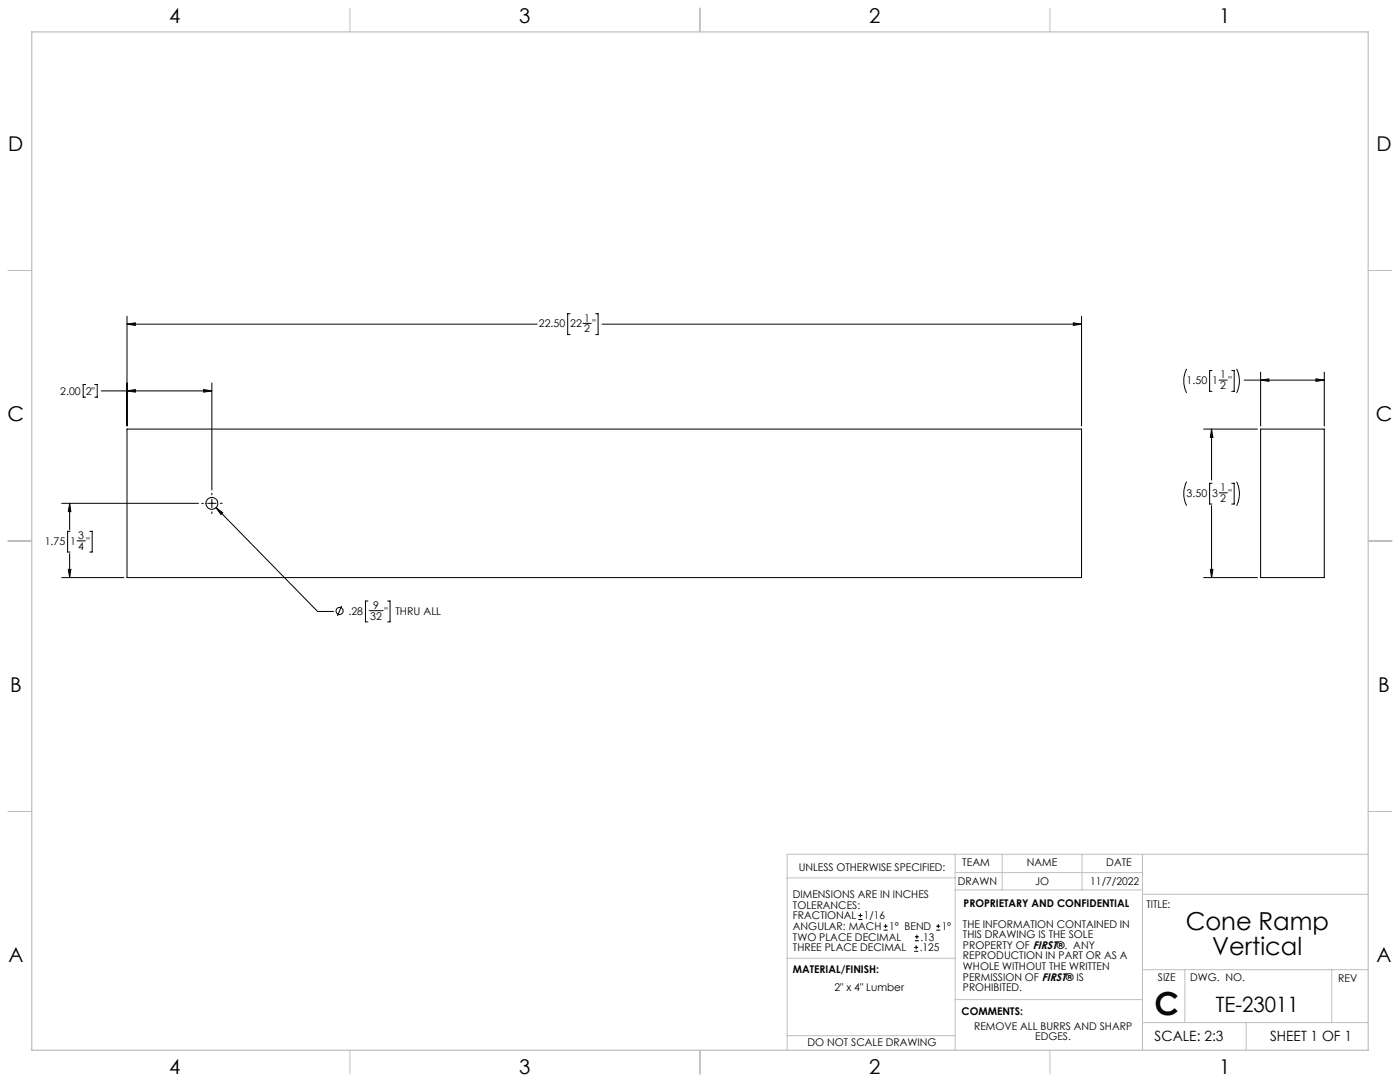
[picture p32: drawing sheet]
<svg xmlns="http://www.w3.org/2000/svg" width="559mm" height="432mm" viewBox="0 0 559 432" stroke-linecap="round" stroke-linejoin="round" font-family="sans-serif">
<defs><g id="words">
<text font-size="12.7" x="460.9" y="405.2">C</text>
<g font-size="9.9">
<text x="473.3" y="371.2">Cone Ramp</text>
<text x="483.9" y="381.1">Vertical</text>
</g>
<text font-size="8.5" x="485.2" y="404">TE-23011</text>
<g font-size="8.1">
<text x="67.6" y="9.3">4</text>
<text x="207.3" y="9.3">3</text>
<text x="347" y="9.3">2</text>
<text x="486.7" y="9.3">1</text>
<text x="3.3" y="60.1">D</text>
<text x="549.4" y="60.1">D</text>
<text x="3" y="168">C</text>
<text x="549.1" y="168">C</text>
<text x="4" y="276">B</text>
<text x="550.1" y="276">B</text>
<text x="3.3" y="383.9">A</text>
<text x="549.4" y="383.9">A</text>
<text x="67.6" y="428.4">4</text>
<text x="207.3" y="428.4">3</text>
<text x="347" y="428.4">2</text>
<text x="486.7" y="428.4">1</text>
</g>
<g font-size="5.6">
<text x="460.9" y="415.2">SCALE: 2:3</text>
<text x="507" y="415.2">SHEET 1 OF 1</text>
</g>
<g font-size="4.2">
<text x="215.1" y="130.7">22.50</text>
<text x="227.6" y="130.7">22</text>
<text x="233.2" y="128.4">1</text>
<text x="236.5" y="130.7">&quot;</text>
<text x="233.2" y="132.6">2</text>
<text x="473.6" y="153.4">1.50</text>
<text x="483.8" y="153.4">1</text>
<text x="487.1" y="151">1</text>
<text x="487.1" y="155.2">2</text>
<text x="490.3" y="153.4">&quot;</text>
<text x="24" y="157.6">2.00</text>
<text x="34.2" y="157.6">2&quot;</text>
<text x="487.1" y="196">1</text>
<text x="473.6" y="198.4">3.50</text>
<text x="483.8" y="198.4">3</text>
<text x="487.1" y="200.2">2</text>
<text x="490.3" y="198.4">&quot;</text>
<text x="31.3" y="215.2">3</text>
<text x="17.8" y="217.5">1.75</text>
<text x="28" y="217.5">1</text>
<text x="31.3" y="219.4">4</text>
<text x="34.5" y="217.5">&quot;</text>
<text x="139.1" y="245.3">.28</text>
<text x="149" y="243">9</text>
<text x="153.4" y="245.3">&quot;</text>
<text x="157.8" y="245.3">THRU ALL</text>
<text x="147.8" y="247.2">32</text>
<text x="318.8" y="347.7">UNLESS OTHERWISE SPECIFIED:</text>
<text x="384.1" y="345.5">TEAM</text>
<text x="409.9" y="345.7">NAME</text>
<text x="441.6" y="345.7">DATE</text>
<text x="382.3" y="353.3">DRAWN</text>
<text x="413.2" y="353.3">JO</text>
<text x="435.2" y="353.3">11/7/2022</text>
<text x="316.5" y="358.5">DIMENSIONS ARE IN INCHES</text>
<text x="316.5" y="362.7">TOLERANCES:</text>
<text x="384.6" y="361.9">PROPRIETARY AND CONFIDENTIAL</text>
<text x="457.6" y="362.3">TITLE:</text>
<text x="316.5" y="371.2">ANGULAR: MACH</text>
<text x="316.5" y="366.9">FRACTIONAL</text>
<text x="344.8" y="366.9">1/16</text>
<text x="354.9" y="371.2">1° BEND</text>
<text x="375.9" y="371.2">1°</text>
<text x="384.4" y="370.2">THE INFORMATION CONTAINED IN</text>
<text x="316.5" y="375.4">TWO PLACE DECIMAL</text>
<text x="367.4" y="375.4">.13</text>
<text x="384.4" y="374.4">THIS DRAWING IS THE SOLE</text>
<text x="316.5" y="379.6">THREE PLACE DECIMAL</text>
<text x="367.1" y="379.6">.125</text>
<text x="384.4" y="378.6">PROPERTY OF FIRST®. ANY</text>
<text x="384.4" y="382.9">REPRODUCTION IN PART OR AS A</text>
<text x="316.5" y="388.4">MATERIAL/FINISH:</text>
<text x="384.4" y="387.1">WHOLE WITHOUT THE WRITTEN</text>
<text x="333.1" y="395.6">2&quot; x 4&quot; Lumber</text>
<text x="384.4" y="391.3">PERMISSION OF FIRST® IS</text>
<text x="384.4" y="395.6">PROHIBITED.</text>
<text x="462.2" y="391.3">SIZE</text>
<text x="475.1" y="391.3">DWG. NO.</text>
<text x="534.1" y="391.8">REV</text>
<text x="383.8" y="405.1">COMMENTS:</text>
<text x="388.8" y="410.9">REMOVE ALL BURRS AND SHARP</text>
<text x="322.3" y="417.6">DO NOT SCALE DRAWING</text>
<text x="413.2" y="415.2">EDGES.</text>
</g>
</g></defs>
<g fill="none" stroke="#c0c0c0" stroke-width=".4">
<path d="M139.7 3.2v9.5M279.4 3.2v9.5M419.1 3.2v9.5M3.1 107.9h9.6M546.1 107.9h9.5M3.1 215.9h9.6M546.1 215.9h9.5M3.1 323.8h9.6M546.1 323.8h9.5M314.2 350.3h67M381.2 340.9v78.2M381.2 355.1h74.8"/>
<path d="M381.2 348.2h74.8M400 340.9v14.2M431.9 340.9v14.2M456 340.9v78.2M456 356.9h90.1M546.1 340.9h-231.9v78.2M314.2 382.4h67.2M381.2 398.9h74.8M456 387h90.1M472.9 387v21.1M531.6 387v21.1M139.7 419.1v9.6"/>
<path d="M279.4 419.1v9.6M314.2 413.3h67M419.1 419.1v9.6M456 408.1h90.1M497.4 408.1v11"/>
</g>
<path d="M12.7 12.7h533.4v406.4h-533.4z" fill="none" stroke="#c0c0c0" stroke-width=".5"/>
<g fill="none" stroke="#000" stroke-width=".4">
<path d="M50.7 129.4l3.3-.6v1.1zM50.7 126.2v43.8M50.7 129.4h163.7M227.5 125.2h-.9v8.3h.9M232.7 129h3.3M237.8 125.2h.9v8.3h-.9M240.3 129.4h191.4M428.4 128.8l3.3 .6-3.3 .5zM431.7 126.2v43.8M34.2 153.5h-1v5h1M37.8 153.5h1v5h-1M40.4 156h44.2"/>
<path d="M50.7 156l3.3-.5v1zM81.3 155.5l3.3 .5-3.3 .5zM84.6 152.8v42.7M473.6 147.2a10.7 10.7 0 0 0 0 9.6M483.8 147.9h-1v8.3h1M486.6 151.7h3.3M491.6 147.9h1v8.3h-1M493.6 147.2a10.7 10.7 0 0 1 0 9.6M496.6 151.7h32M503.2 151.7l3.2-.5v1zM503.2 148.5v21.5M525.3 151.2l3.3 .5-3.3 .5z"/>
<path d="M528.6 148.5v21.5M50.7 171.2h381v59.3h-381zM480.4 171.2h21.5M483.6 171.2l.5 3.4h-1zM483.6 171.2v20.4M503.2 171.2h25.4v59.3h-25.4zM84.6 196.8v.7M84.6 199.2v3.4M473.6 192.2a10.7 10.7 0 0 0 0 9.6M483.8 192.9h-1v8.3h1M486.6 196.7h3.3M491.6 192.9h1v8.3h-1"/>
<path d="M493.6 192.2a10.7 10.7 0 0 1 0 9.6M24.6 200.9h54.6M27.8 200.9l.5 3.3h-1zM27.8 200.9v10.5M28 212h-1v8.3h1M30.8 215.8h3.2M35.8 212h1v8.3h-1M80.5 200.9h.7M82.9 200.9h3.4M84.6 204.3v.7M86.2 202.6l2.7 2-.7 .7zM86.2 202.6l40.6 41.4h6.3"/>
<path d="M87.9 200.9h.8M483.6 201.8v28.7M24.6 230.5h24.8M27.3 227.2h1l-.5 3.3zM27.8 221v9.5M146.9 239.9h-1v8.3h1M154.7 239.9h1v8.3h-1M480.4 230.5h21.5M483.1 227.2h1l-.5 3.3zM136.3 241.8l-1.6 4M147.3 243.7h5.6M342.6 367h1.6"/>
<path d="M342.6 365.4h1.6M343.4 364.6v1.5M352.7 371.2h1.6M352.7 369.6h1.6M353.5 368.8v1.6M364.9 379.7h1.6M364.9 378.1h1.6M365.2 375.4h1.6M365.2 373.8h1.6M365.7 377.3v1.5M366 373v1.6M373.7 371.2h1.6"/>
<path d="M373.7 369.6h1.6M374.5 368.8v1.6"/>
<circle cx="84.6" cy="200.9" r="2.37"/>
<circle cx="135.5" cy="243.8" r="1.4"/>
</g>
<path d="M428.4 128.8l3.3 .6-3.3 .5zM50.7 129.4l3.3-.6v1.1zM81.3 155.5l3.3 .5-3.3 .5zM50.7 156l3.3-.5v1zM27.8 200.9l.5 3.3h-1zM27.3 227.2h1l-.5 3.3zM86.2 202.6l2 2.7 .7-.7zM483.1 227.2h1l-.5 3.3zM483.6 171.2l.5 3.4h-1zM503.2 151.7l3.2-.5v1zM525.3 151.2l3.3 .5-3.3 .5z" fill="#000"/>
<use href="#words"/>
</svg>
